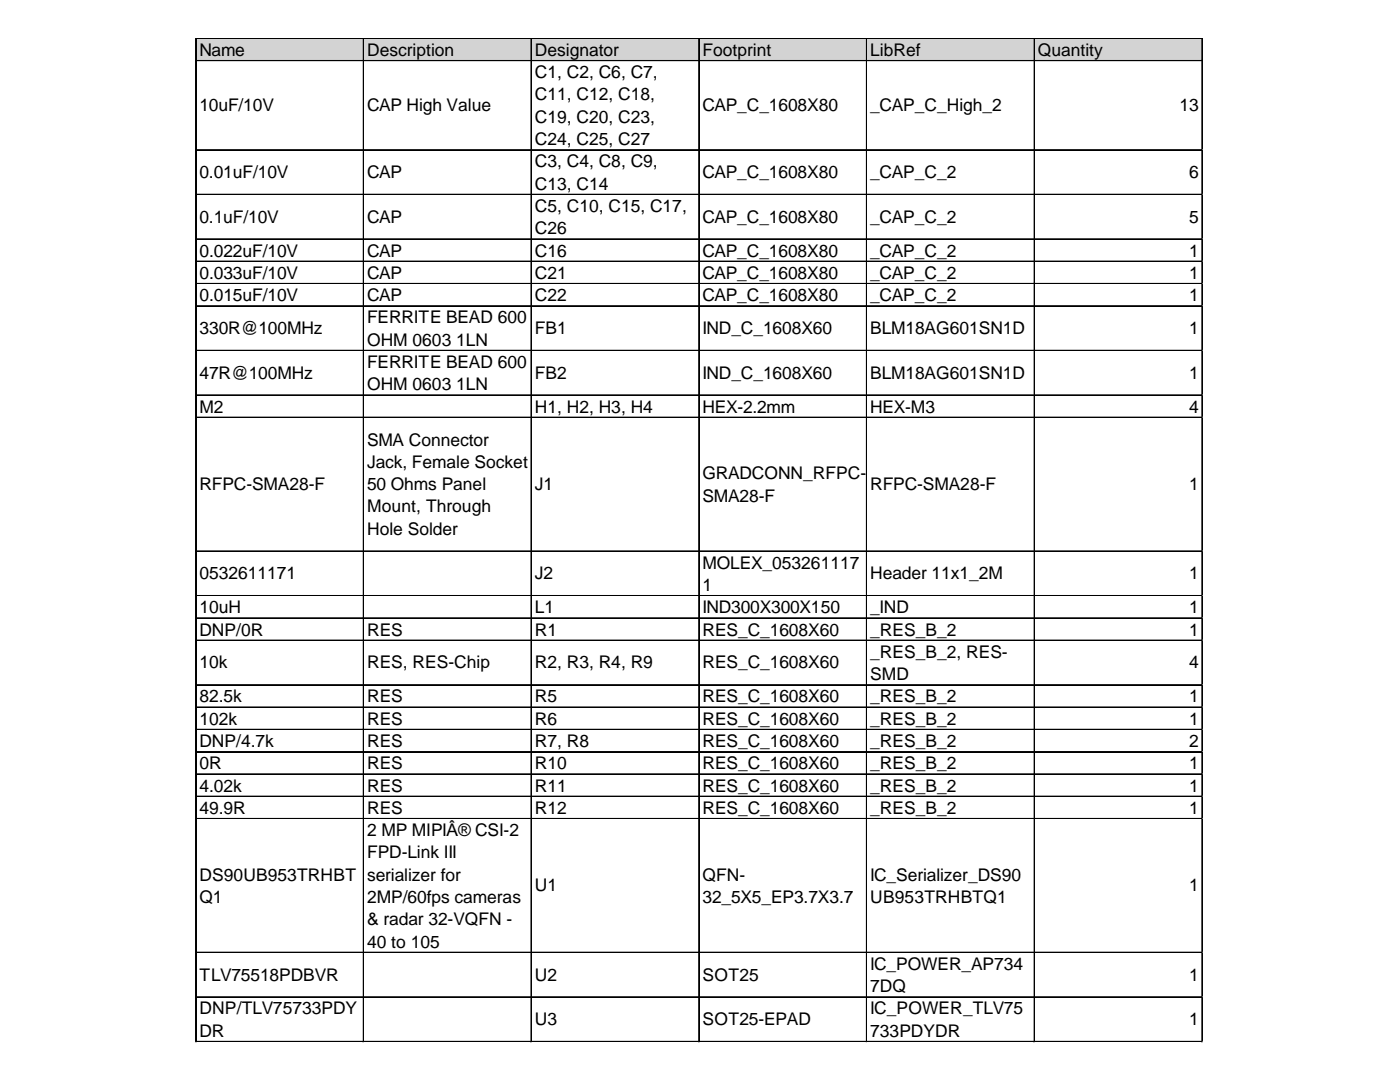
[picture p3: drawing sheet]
<svg xmlns="http://www.w3.org/2000/svg" width="279mm" height="216mm" viewBox="0 0 279 216" stroke-linecap="round" stroke-linejoin="round" font-family="sans-serif">
<defs><g id="words">
<g font-size="3.5">
<text x="39.8" y="11.2">Name</text>
<text x="73.3" y="11.2">Description</text>
<text x="106.7" y="11.2">Designator</text>
<text x="140.2" y="11.2">Footprint</text>
<text x="173.7" y="11.2">LibRef</text>
<text x="207.2" y="11.2">Quantity</text>
<text x="106.7" y="15.6">C1, C2, C6, C7,</text>
<text x="39.8" y="22.2">10uF/10V</text>
<text x="73.3" y="22.2">CAP High Value</text>
<text x="106.7" y="20">C11, C12, C18,</text>
<text x="140.2" y="22.2">CAP_C_1608X80</text>
<text x="173.7" y="22.2">_CAP_C_High_2</text>
<text x="235.4" y="22.2">13</text>
<text x="106.7" y="24.5">C19, C20, C23,</text>
<text x="106.7" y="28.9">C24, C25, C27</text>
<text x="39.8" y="35.5">0.01uF/10V</text>
<text x="73.3" y="35.5">CAP</text>
<text x="106.7" y="33.4">C3, C4, C8, C9,</text>
<text x="140.2" y="35.5">CAP_C_1608X80</text>
<text x="173.7" y="35.5">_CAP_C_2</text>
<text x="237.3" y="35.5">6</text>
<text x="106.7" y="37.8">C13, C14</text>
<text x="39.8" y="44.4">0.1uF/10V</text>
<text x="73.3" y="44.4">CAP</text>
<text x="106.7" y="42.3">C5, C10, C15, C17,</text>
<text x="106.7" y="46.7">C26</text>
<text x="140.2" y="44.4">CAP_C_1608X80</text>
<text x="173.7" y="44.4">_CAP_C_2</text>
<text x="237.3" y="44.4">5</text>
<text x="39.8" y="51.2">0.022uF/10V</text>
<text x="73.3" y="51.2">CAP</text>
<text x="106.7" y="51.2">C16</text>
<text x="140.2" y="51.2">CAP_C_1608X80</text>
<text x="173.7" y="51.2">_CAP_C_2</text>
<text x="237.3" y="51.2">1</text>
<text x="39.8" y="55.6">0.033uF/10V</text>
<text x="73.3" y="55.6">CAP</text>
<text x="106.7" y="55.6">C21</text>
<text x="140.2" y="55.6">CAP_C_1608X80</text>
<text x="173.7" y="55.6">_CAP_C_2</text>
<text x="237.3" y="55.6">1</text>
<text x="39.8" y="60.1">0.015uF/10V</text>
<text x="73.3" y="60.1">CAP</text>
<text x="73.3" y="64.5">FERRITE BEAD 600</text>
<text x="106.7" y="60.1">C22</text>
<text x="140.2" y="60.1">CAP_C_1608X80</text>
<text x="173.7" y="60.1">_CAP_C_2</text>
<text x="237.3" y="60.1">1</text>
<text x="39.8" y="66.7">330R@100MHz</text>
<text x="73.3" y="69">OHM 0603 1LN</text>
<text x="106.7" y="66.7">FB1</text>
<text x="140.2" y="66.7">IND_C_1608X60</text>
<text x="173.7" y="66.7">BLM18AG601SN1D</text>
<text x="237.3" y="66.7">1</text>
<text x="39.8" y="75.6">47R@100MHz</text>
<text x="73.3" y="73.4">FERRITE BEAD 600</text>
<text x="73.3" y="77.9">OHM 0603 1LN</text>
<text x="106.7" y="75.6">FB2</text>
<text x="140.2" y="75.6">IND_C_1608X60</text>
<text x="173.7" y="75.6">BLM18AG601SN1D</text>
<text x="237.3" y="75.6">1</text>
<text x="39.8" y="82.3">M2</text>
<text x="106.7" y="82.3">H1, H2, H3, H4</text>
<text x="140.2" y="82.3">HEX-2.2mm</text>
<text x="173.7" y="82.3">HEX-M3</text>
<text x="237.3" y="82.3">4</text>
<text x="73.3" y="88.9">SMA Connector</text>
<text x="73.3" y="93.3">Jack, Female Socket</text>
<text x="140.2" y="95.7">GRADCONN_RFPC-</text>
<text x="39.8" y="97.8">RFPC-SMA28-F</text>
<text x="73.3" y="97.8">50 Ohms Panel</text>
<text x="106.7" y="97.8">J1</text>
<text x="140.2" y="100.1">SMA28-F</text>
<text x="173.7" y="97.8">RFPC-SMA28-F</text>
<text x="237.3" y="97.8">1</text>
<text x="73.3" y="102.2">Mount, Through</text>
<text x="73.3" y="106.7">Hole Solder</text>
<text x="140.2" y="113.5">MOLEX_053261117</text>
<text x="39.8" y="115.6">0532611171</text>
<text x="106.7" y="115.6">J2</text>
<text x="140.2" y="117.9">1</text>
<text x="173.7" y="115.6">Header 11x1_2M</text>
<text x="237.3" y="115.6">1</text>
<text x="39.8" y="122.4">10uH</text>
<text x="106.7" y="122.4">L1</text>
<text x="140.2" y="122.4">IND300X300X150</text>
<text x="173.7" y="122.4">_IND</text>
<text x="237.3" y="122.4">1</text>
<text x="39.8" y="126.8">DNP/0R</text>
<text x="73.3" y="126.8">RES</text>
<text x="106.7" y="126.8">R1</text>
<text x="140.2" y="126.8">RES_C_1608X60</text>
<text x="173.7" y="126.8">_RES_B_2</text>
<text x="173.7" y="131.3">_RES_B_2, RES-</text>
<text x="237.3" y="126.8">1</text>
<text x="39.8" y="133.4">10k</text>
<text x="73.3" y="133.4">RES, RES-Chip</text>
<text x="106.7" y="133.4">R2, R3, R4, R9</text>
<text x="140.2" y="133.4">RES_C_1608X60</text>
<text x="173.7" y="135.7">SMD</text>
<text x="237.3" y="133.4">4</text>
<text x="39.8" y="140.2">82.5k</text>
<text x="73.3" y="140.2">RES</text>
<text x="106.7" y="140.2">R5</text>
<text x="140.2" y="140.2">RES_C_1608X60</text>
<text x="173.7" y="140.2">_RES_B_2</text>
<text x="237.3" y="140.2">1</text>
<text x="39.8" y="144.6">102k</text>
<text x="39.8" y="149">DNP/4.7k</text>
<text x="73.3" y="144.6">RES</text>
<text x="73.3" y="149">RES</text>
<text x="106.7" y="144.6">R6</text>
<text x="106.7" y="149">R7, R8</text>
<text x="140.2" y="144.6">RES_C_1608X60</text>
<text x="140.2" y="149">RES_C_1608X60</text>
<text x="173.7" y="144.6">_RES_B_2</text>
<text x="173.7" y="149">_RES_B_2</text>
<text x="237.3" y="144.6">1</text>
<text x="237.3" y="149">2</text>
<text x="39.8" y="153.5">0R</text>
<text x="73.3" y="153.5">RES</text>
<text x="106.7" y="153.5">R10</text>
<text x="140.2" y="153.5">RES_C_1608X60</text>
<text x="173.7" y="153.5">_RES_B_2</text>
<text x="237.3" y="153.5">1</text>
<text x="39.8" y="157.9">4.02k</text>
<text x="73.3" y="157.9">RES</text>
<text x="106.7" y="157.9">R11</text>
<text x="140.2" y="157.9">RES_C_1608X60</text>
<text x="173.7" y="157.9">_RES_B_2</text>
<text x="237.3" y="157.9">1</text>
<text x="39.8" y="162.4">49.9R</text>
<text x="73.3" y="162.4">RES</text>
<text x="73.3" y="166.8">2 MP MIPIÂ® CSI-2</text>
<text x="106.7" y="162.4">R12</text>
<text x="140.2" y="162.4">RES_C_1608X60</text>
<text x="173.7" y="162.4">_RES_B_2</text>
<text x="237.3" y="162.4">1</text>
<text x="73.3" y="171.3">FPD-Link III</text>
<text x="39.8" y="175.7">DS90UB953TRHBT</text>
<text x="73.3" y="175.7">serializer for</text>
<text x="106.7" y="177.9">U1</text>
<text x="140.2" y="175.7">QFN-</text>
<text x="173.7" y="175.7">IC_Serializer_DS90</text>
<text x="237.3" y="177.9">1</text>
<text x="39.8" y="180.2">Q1</text>
<text x="73.3" y="180.2">2MP/60fps cameras</text>
<text x="73.3" y="184.6">&amp; radar 32-VQFN -</text>
<text x="140.2" y="180.2">32_5X5_EP3.7X3.7</text>
<text x="173.7" y="180.2">UB953TRHBTQ1</text>
<text x="73.3" y="189.1">40 to 105</text>
<text x="39.8" y="195.7">TLV75518PDBVR</text>
<text x="106.7" y="195.7">U2</text>
<text x="140.2" y="195.7">SOT25</text>
<text x="173.7" y="193.5">IC_POWER_AP734</text>
<text x="173.7" y="198">7DQ</text>
<text x="237.3" y="195.7">1</text>
<text x="39.8" y="202.4">DNP/TLV75733PDY</text>
<text x="173.7" y="202.4">IC_POWER_TLV75</text>
<text x="39.8" y="206.9">DR</text>
<text x="106.7" y="204.6">U3</text>
<text x="140.2" y="204.6">SOT25-EPAD</text>
<text x="173.7" y="206.9">733PDYDR</text>
<text x="237.3" y="204.6">1</text>
</g>
</g></defs>
<path d="M39.2 7.8h200.9v4.5h-200.9z" fill="#d3d3d3"/>
<g fill="none" stroke="#000" stroke-width=".2">
<path d="M39 7.6v200.4M39.1 7.6v200.4M39.2 7.6h200.8M39.2 7.7h200.8M39.2 12.1h200.8M39.2 12.2h200.8M72.5 7.8v200.2M72.6 7.8v200.2M106 7.8v200.2M106.1 7.8v200.2M139.4 7.8v200.2M139.5 7.8v200.2"/>
<path d="M172.9 7.8v200.2M173 7.8v200.2M206.4 7.8v200.2M206.5 7.8v200.2M239.9 7.8v200.2M39.2 29.9h200.8M39.2 30h200.8M39.2 38.8h200.8M39.2 47.6h200.8M39.2 47.7h200.8M39.2 52.1h200.8M39.2 52.2h200.8"/>
<path d="M39.2 56.5h200.8M39.2 56.6h200.8M39.2 61h200.8M39.2 61.1h200.8M39.2 69.9h200.8M39.2 70h200.8M39.2 78.8h200.8M39.2 78.9h200.8M39.2 83.2h200.8M39.2 83.3h200.8M39.2 109.9h200.8M39.2 110h200.8"/>
<path d="M39.2 118.8h200.8M39.2 118.9h200.8M39.2 123.3h200.8M39.2 123.4h200.8M39.2 127.7h200.8M39.2 127.8h200.8M39.2 136.6h200.8M39.2 136.7h200.8M39.2 141.1h200.8M39.2 141.2h200.8M39.2 145.5h200.8M39.2 145.6h200.8"/>
<path d="M39.2 150h200.8M39.2 150.1h200.8M39.2 154.4h200.8M39.2 154.5h200.8M39.2 158.9h200.8M39.2 159h200.8M39.2 163.3h200.8M39.2 163.4h200.8M39.2 190h200.8M39.2 190.1h200.8M39.2 198.9h200.8M39.2 199h200.8"/>
<path d="M39.2 207.8h200.8M39.2 207.9h200.8"/>
</g>
<path d="M39 208h.1" fill="none" stroke="#d4d4d4" stroke-width=".2"/>
<path d="M39 208h.2z" fill="#d4d4d4"/>
<path d="M72.5 208h.1" fill="none" stroke="#d4d4d4" stroke-width=".2"/>
<path d="M72.5 208h.2z" fill="#d4d4d4"/>
<path d="M106 208h.1" fill="none" stroke="#d4d4d4" stroke-width=".2"/>
<path d="M106 208h.2z" fill="#d4d4d4"/>
<path d="M139.4 208h.1" fill="none" stroke="#d4d4d4" stroke-width=".2"/>
<path d="M139.4 208h.2z" fill="#d4d4d4"/>
<path d="M172.9 208h.1" fill="none" stroke="#d4d4d4" stroke-width=".2"/>
<path d="M172.9 208h.2z" fill="#d4d4d4"/>
<path d="M206.4 208h.1" fill="none" stroke="#d4d4d4" stroke-width=".2"/>
<path d="M206.4 208h.2z" fill="#d4d4d4"/>
<path d="M239.9 208h.1" fill="none" stroke="#d4d4d4" stroke-width=".2"/>
<path d="M239.9 208h.1z" fill="#d4d4d4"/>
<path d="M240 29.9h.1" fill="none" stroke="#d4d4d4" stroke-width=".2"/>
<path d="M240 29.9l.1 .1z" fill="#d4d4d4"/>
<path d="M240 38.8h.1" fill="none" stroke="#d4d4d4" stroke-width=".2"/>
<path d="M240 38.8l.1 .1z" fill="#d4d4d4"/>
<path d="M240 47.6h.1" fill="none" stroke="#d4d4d4" stroke-width=".2"/>
<path d="M240 47.6l.1 .2z" fill="#d4d4d4"/>
<path d="M240 52.1h.1" fill="none" stroke="#d4d4d4" stroke-width=".2"/>
<path d="M240 52.1l.1 .2z" fill="#d4d4d4"/>
<path d="M240 56.5h.1" fill="none" stroke="#d4d4d4" stroke-width=".2"/>
<path d="M240 56.5l.1 .2z" fill="#d4d4d4"/>
<path d="M240 61h.1" fill="none" stroke="#d4d4d4" stroke-width=".2"/>
<path d="M240 61l.1 .2z" fill="#d4d4d4"/>
<path d="M240 69.9h.1" fill="none" stroke="#d4d4d4" stroke-width=".2"/>
<path d="M240 69.9l.1 .2z" fill="#d4d4d4"/>
<path d="M240 78.8h.1" fill="none" stroke="#d4d4d4" stroke-width=".2"/>
<path d="M240 78.8l.1 .2z" fill="#d4d4d4"/>
<path d="M240 83.2h.1" fill="none" stroke="#d4d4d4" stroke-width=".2"/>
<path d="M240 83.2l.1 .2z" fill="#d4d4d4"/>
<path d="M240 109.9h.1" fill="none" stroke="#d4d4d4" stroke-width=".2"/>
<path d="M240 109.9l.1 .2z" fill="#d4d4d4"/>
<path d="M240 118.8h.1" fill="none" stroke="#d4d4d4" stroke-width=".2"/>
<path d="M240 118.8l.1 .2z" fill="#d4d4d4"/>
<path d="M240 123.3h.1" fill="none" stroke="#d4d4d4" stroke-width=".2"/>
<path d="M240 123.3l.1 .2z" fill="#d4d4d4"/>
<path d="M240 127.7h.1" fill="none" stroke="#d4d4d4" stroke-width=".2"/>
<path d="M240 127.7l.1 .2z" fill="#d4d4d4"/>
<path d="M240 136.6h.1" fill="none" stroke="#d4d4d4" stroke-width=".2"/>
<path d="M240 136.6l.1 .2z" fill="#d4d4d4"/>
<path d="M240 141.1h.1" fill="none" stroke="#d4d4d4" stroke-width=".2"/>
<path d="M240 141.1l.1 .2z" fill="#d4d4d4"/>
<path d="M240 145.5h.1" fill="none" stroke="#d4d4d4" stroke-width=".2"/>
<path d="M240 145.5l.1 .2z" fill="#d4d4d4"/>
<path d="M240 150h.1" fill="none" stroke="#d4d4d4" stroke-width=".2"/>
<path d="M240 150l.1 .2z" fill="#d4d4d4"/>
<path d="M240 154.4h.1" fill="none" stroke="#d4d4d4" stroke-width=".2"/>
<path d="M240 154.4l.1 .2z" fill="#d4d4d4"/>
<path d="M240 158.9h.1" fill="none" stroke="#d4d4d4" stroke-width=".2"/>
<path d="M240 158.9l.1 .2z" fill="#d4d4d4"/>
<path d="M240 163.3h.1" fill="none" stroke="#d4d4d4" stroke-width=".2"/>
<path d="M240 163.3l.1 .2z" fill="#d4d4d4"/>
<path d="M240 190h.1" fill="none" stroke="#d4d4d4" stroke-width=".2"/>
<path d="M240 190l.1 .2z" fill="#d4d4d4"/>
<path d="M240 198.9h.1" fill="none" stroke="#d4d4d4" stroke-width=".2"/>
<path d="M240 198.9l.1 .2z" fill="#d4d4d4"/>
<path d="M240 207.8h.1" fill="none" stroke="#d4d4d4" stroke-width=".2"/>
<path d="M240 207.8l.1 .2z" fill="#d4d4d4"/>
<use href="#words"/>
</svg>
